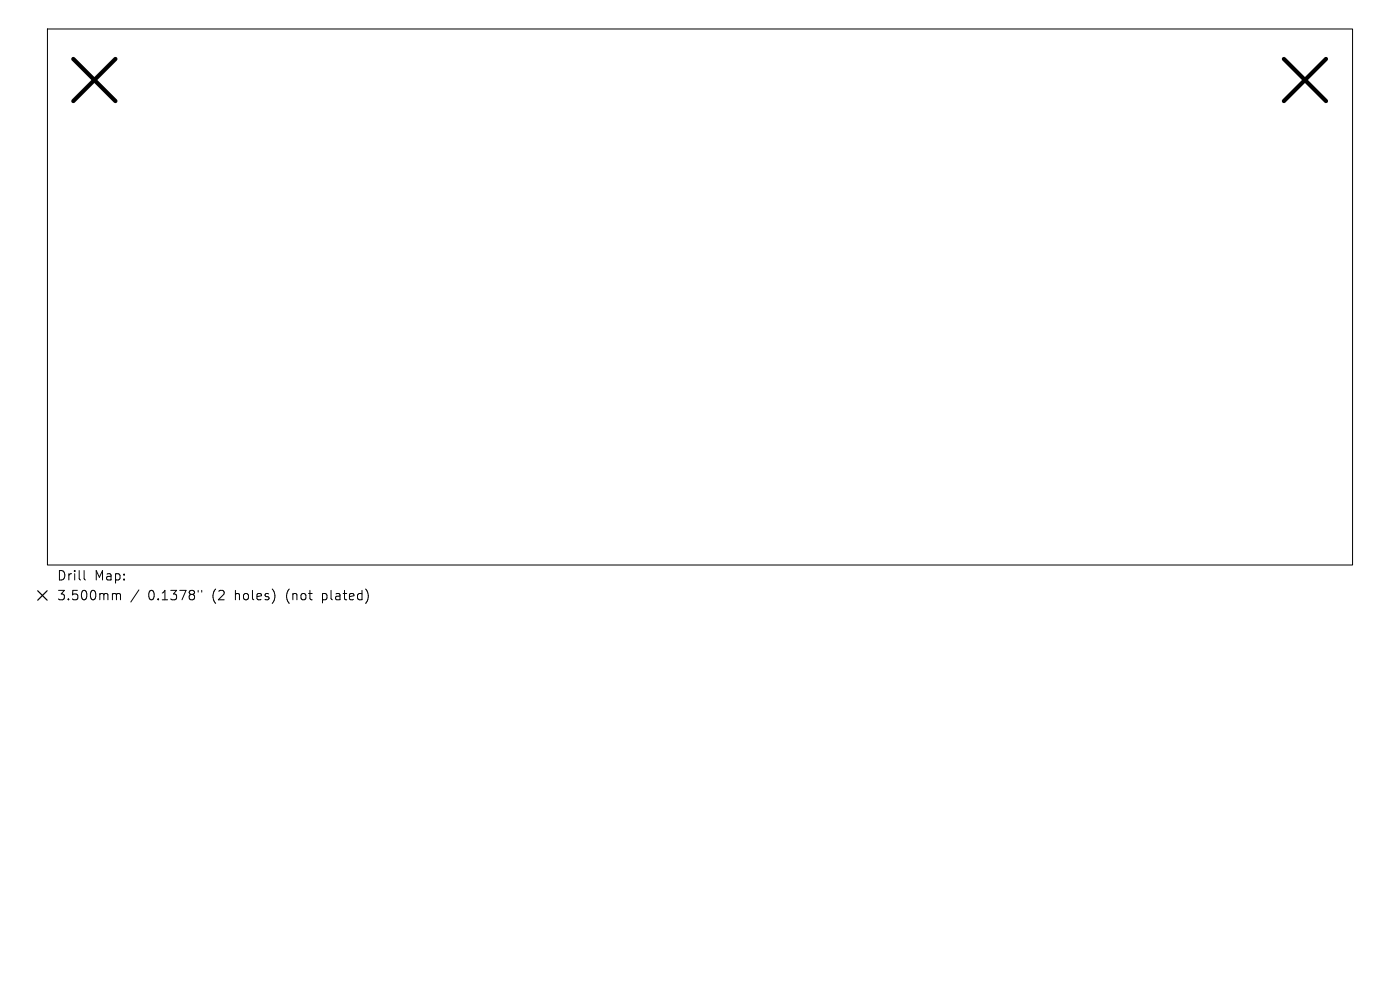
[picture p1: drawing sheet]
<svg xmlns="http://www.w3.org/2000/svg" width="297mm" height="210mm" viewBox="0 0 297 210" stroke-linecap="round" stroke-linejoin="round" font-family="sans-serif">
<defs><g id="words">
<g font-size="2.8">
<text x="12" y="123.4">Drill</text>
<text x="20" y="123.4">Map:</text>
<text x="12" y="127.6">3.500mm</text>
<text x="31.4" y="127.6">0.1378&quot;</text>
<text x="45.2" y="127.6">(2</text>
<text x="50.1" y="127.6">holes)</text>
<text x="61.2" y="127.6">(not</text>
<text x="69" y="127.6">plated)</text>
</g>
</g></defs>
<path d="M10.1 6.2h276.8v113.7h-276.8zM17.8 121v1.7l.3 .3M24.1 125.9h.3l.3 .3M24.7 126.2l.3-.3 .5 .1 .1 1.2M24.7 126.2v1M29.5 125.1l-1.7 2.6M42 125.2v.4M42.8 125.2v.4" fill="none" stroke="#000" stroke-width=".21"/>
<path d="M15.6 12.5l8.9 8.9M24.5 12.5l-8.9 8.9M272.4 12.5l8.9 8.9M281.3 12.5l-8.9 8.9" fill="none" stroke="#000" stroke-width=".89"/>
<path d="M8 125.3l2 2M10 125.3l-2 2" fill="none" stroke="#000" stroke-width=".26"/>
<use href="#words"/>
</svg>
